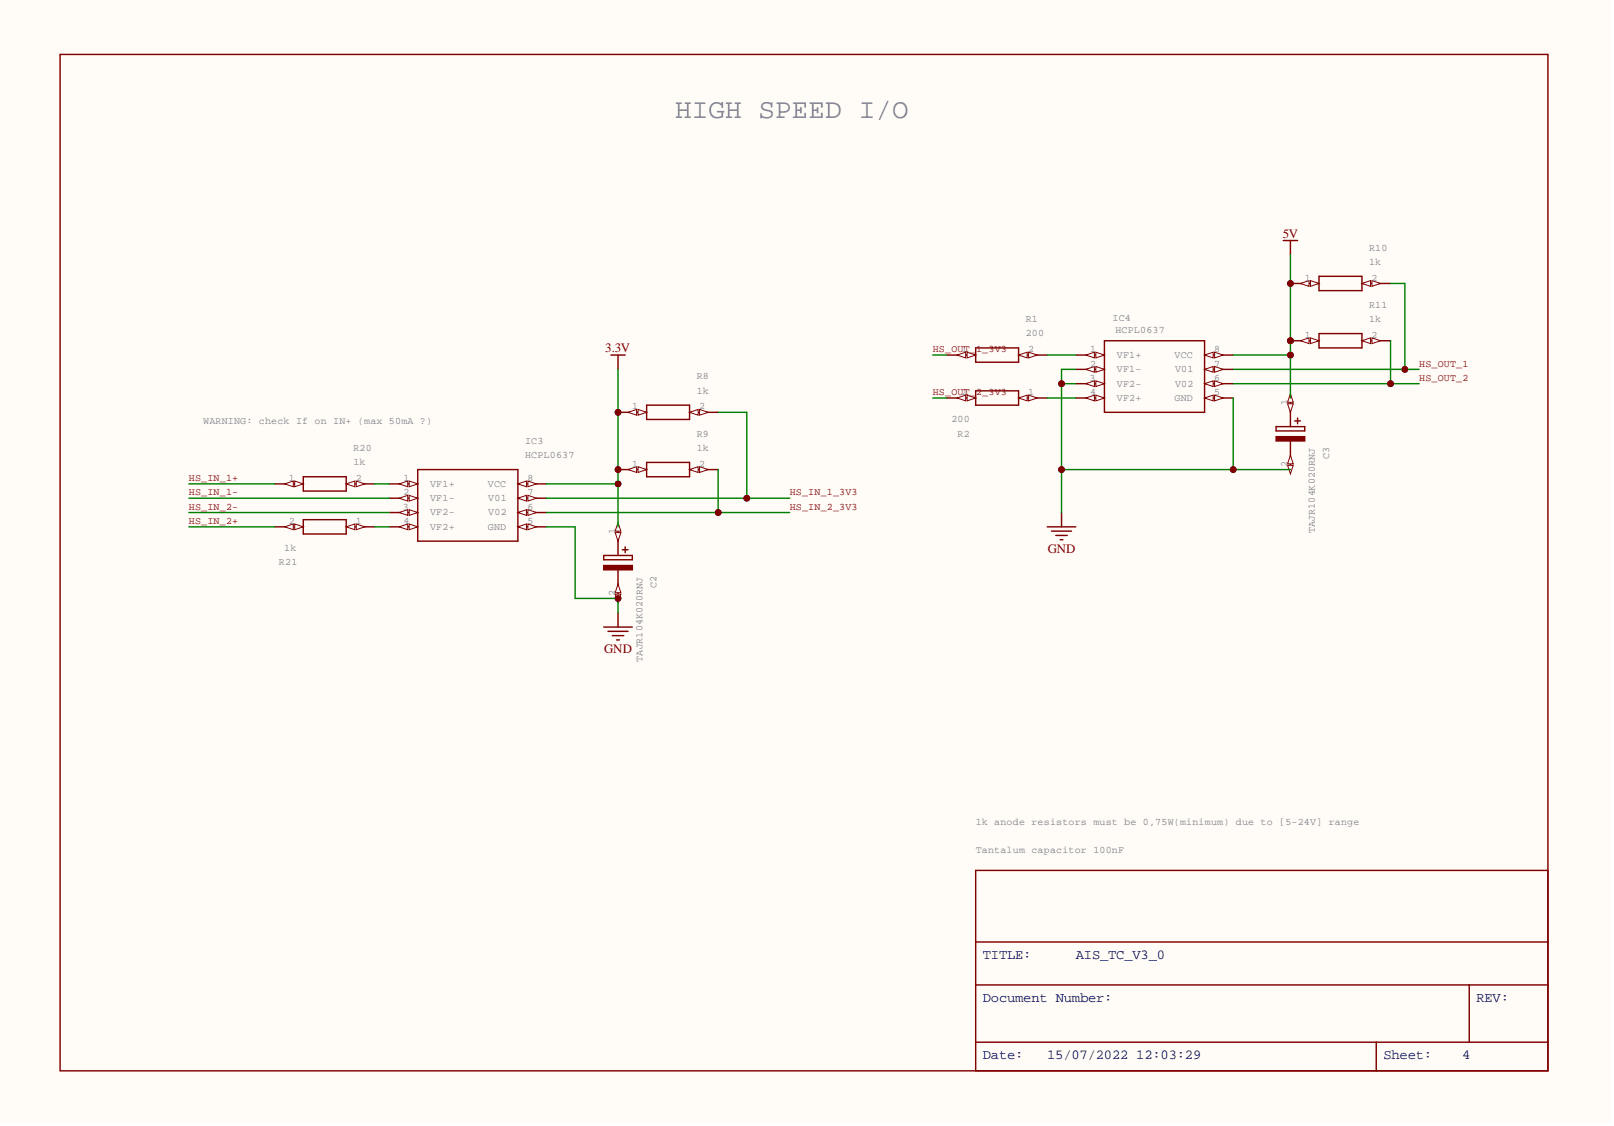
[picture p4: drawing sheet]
<svg xmlns="http://www.w3.org/2000/svg" width="286mm" height="199mm" viewBox="0 0 286 199" stroke-linecap="round" stroke-linejoin="round" font-family="sans-serif">
<defs><g id="words">
<text font-size="4.9" fill="#808080" x="119.5" y="20.9">HIGH SPEED I/O</text>
<g font-size="2.4" fill="#000080">
<text x="174" y="169.8">TITLE:</text>
<text x="190.5" y="169.8">AIS_TC_V3_0</text>
<text x="174" y="177.4">Document Number:</text>
<text x="261.4" y="177.4">REV:</text>
<text x="174" y="187.5">Date:</text>
<text x="185.4" y="187.5">15/07/2022</text>
<text x="201.2" y="187.5">12:03:29</text>
<text x="244.9" y="187.5">Sheet:</text>
<text x="258.9" y="187.5">4</text>
</g>
<g font-size="2.3" fill="#800000">
<text x="227.1" y="42.1">5V</text>
<text x="107.1" y="62.3">3.3V</text>
<text x="185.5" y="97.8">GND</text>
<text x="107" y="115.6">GND</text>
</g>
<g font-size="1.8" fill="#808080">
<text x="242.4" y="44.4">R10</text>
<text x="242.4" y="46.9">1k</text>
<text x="231" y="49.7">1</text>
<text x="242.8" y="49.7">2</text>
<text x="181.6" y="57">R1</text>
<text x="181.6" y="59.6">200</text>
<text x="197" y="56.8">IC4</text>
<text x="197.5" y="58.9">HCPL0637</text>
<text x="231" y="59.8">1</text>
<text x="242.4" y="54.5">R11</text>
<text x="242.4" y="57">1k</text>
<text x="242.8" y="59.8">2</text>
<text x="182" y="62.3">2</text>
<text x="193" y="62.3">1</text>
<text x="193" y="64.9">2</text>
<text x="197.7" y="63.4">VF1+</text>
<text x="197.7" y="65.9">VF1-</text>
<text x="207.9" y="63.4">VCC</text>
<text x="208" y="65.9">V01</text>
<text x="215" y="62.3">8</text>
<text x="215" y="64.9">7</text>
<text x="123.3" y="67.2">R8</text>
<text x="123.3" y="69.7">1k</text>
<text x="182" y="69.9">1</text>
<text x="192.9" y="67.4">3</text>
<text x="193" y="69.9">4</text>
<text x="197.7" y="68.4">VF2-</text>
<text x="197.7" y="71">VF2+</text>
<text x="207.9" y="71">GND</text>
<text x="208" y="68.4">V02</text>
<text x="215" y="67.4">6</text>
<text x="215" y="69.9">5</text>
<text x="228" y="71.7" transform="rotate(-90 228 71.7)">1</text>
<text x="36" y="75">WARNING: check If on IN+ (max 50mA ?)</text>
<text x="112" y="72.5">1</text>
<text x="123.3" y="77.3">R9</text>
<text x="123.8" y="72.5">2</text>
<text x="168.4" y="74.8">200</text>
<text x="169.5" y="77.3">R2</text>
<text x="62.6" y="79.8">R20</text>
<text x="62.6" y="82.4">1k</text>
<text x="93" y="78.6">IC3</text>
<text x="93" y="81.1">HCPL0637</text>
<text x="112" y="82.6">1</text>
<text x="123.3" y="79.8">1k</text>
<text x="123.8" y="82.6">2</text>
<text x="228" y="82.7" transform="rotate(-90 228 82.7)">2</text>
<text x="235.3" y="81.3" transform="rotate(-90 235.3 81.3)">C3</text>
<text x="51.2" y="85.2">1</text>
<text x="63" y="85.2">2</text>
<text x="71.4" y="85.2">1</text>
<text x="71.4" y="87.7">2</text>
<text x="76.2" y="86.2">VF1+</text>
<text x="76.2" y="88.7">VF1-</text>
<text x="86.4" y="86.2">VCC</text>
<text x="86.5" y="88.7">V01</text>
<text x="93.4" y="85.2">8</text>
<text x="93.4" y="87.7">7</text>
<text x="51.2" y="92.8">2</text>
<text x="63" y="92.8">1</text>
<text x="71.3" y="90.2">3</text>
<text x="71.4" y="92.8">4</text>
<text x="76.2" y="91.2">VF2-</text>
<text x="76.2" y="93.8">VF2+</text>
<text x="86.4" y="93.8">GND</text>
<text x="86.5" y="91.2">V02</text>
<text x="93.4" y="90.2">6</text>
<text x="93.4" y="92.8">5</text>
<text x="108.9" y="94.5" transform="rotate(-90 108.9 94.5)">1</text>
<text x="232.8" y="94.4" transform="rotate(-90 232.8 94.4)">TAJR104K020RNJ</text>
<text x="49.4" y="100.1">R21</text>
<text x="50.3" y="97.6">1k</text>
<text x="108.9" y="105.5" transform="rotate(-90 108.9 105.5)">2</text>
<text x="116.3" y="104.1" transform="rotate(-90 116.3 104.1)">C2</text>
<text x="113.7" y="117.2" transform="rotate(-90 113.7 117.2)">TAJR104K020RNJ</text>
<text x="172.7" y="146">1k anode resistors must be 0,75W(minimum) due to [5-24V] range</text>
<text x="172.7" y="151">Tantalum capacitor 100nF</text>
</g>
<g font-size="1.8" fill="#800000">
<text x="165.1" y="62.3">HS_OU1T_</text>
<text x="172.8" y="62.3">1_3V3</text>
<text x="251.3" y="64.9">HS_OUT_1</text>
<text x="165.1" y="69.9">HS_OU2T_</text>
<text x="172.8" y="69.9">2_3V3</text>
<text x="251.3" y="67.4">HS_OUT_2</text>
<text x="33.4" y="87.7">HS_IN_1-</text>
<text x="33.4" y="85.2">HS_IN_1+</text>
<text x="139.8" y="87.7">HS_IN_1_3V3</text>
<text x="33.4" y="90.2">HS_IN_2-</text>
<text x="33.4" y="92.8">HS_IN_2+</text>
<text x="139.8" y="90.2">HS_IN_2_3V3</text>
</g>
</g></defs>
<g fill="#fffcf8">
<path d="M0 0h285.2v198.7h-285.2z" fill-rule="evenodd"/>
<path d="M0 0h285.2v198.7h-285.2z" fill-rule="evenodd"/>
</g>
<circle cx="109.4" cy="105.9" r=".51" fill="#000080"/>
<circle cx="109.4" cy="105.9" r=".51" fill="none" stroke="#000080" stroke-width=".18"/>
<circle cx="109.4" cy="85.7" r=".51" fill="#000080"/>
<circle cx="109.4" cy="85.7" r=".51" fill="none" stroke="#000080" stroke-width=".18"/>
<circle cx="109.4" cy="83.1" r=".51" fill="#000080"/>
<circle cx="109.4" cy="83.1" r=".51" fill="none" stroke="#000080" stroke-width=".18"/>
<circle cx="109.4" cy="73" r=".51" fill="#000080"/>
<circle cx="109.4" cy="73" r=".51" fill="none" stroke="#000080" stroke-width=".18"/>
<circle cx="127.1" cy="90.7" r=".51" fill="#000080"/>
<circle cx="127.1" cy="90.7" r=".51" fill="none" stroke="#000080" stroke-width=".18"/>
<circle cx="132.2" cy="88.2" r=".51" fill="#000080"/>
<circle cx="132.2" cy="88.2" r=".51" fill="none" stroke="#000080" stroke-width=".18"/>
<circle cx="187.9" cy="83.1" r=".51" fill="#000080"/>
<circle cx="187.9" cy="83.1" r=".51" fill="none" stroke="#000080" stroke-width=".18"/>
<circle cx="187.9" cy="67.9" r=".51" fill="#000080"/>
<circle cx="187.9" cy="67.9" r=".51" fill="none" stroke="#000080" stroke-width=".18"/>
<circle cx="218.3" cy="83.1" r=".51" fill="#000080"/>
<circle cx="218.3" cy="83.1" r=".51" fill="none" stroke="#000080" stroke-width=".18"/>
<circle cx="228.5" cy="62.9" r=".51" fill="#000080"/>
<circle cx="228.5" cy="62.9" r=".51" fill="none" stroke="#000080" stroke-width=".18"/>
<circle cx="228.5" cy="60.3" r=".51" fill="#000080"/>
<circle cx="228.5" cy="60.3" r=".51" fill="none" stroke="#000080" stroke-width=".18"/>
<circle cx="228.5" cy="50.2" r=".51" fill="#000080"/>
<circle cx="228.5" cy="50.2" r=".51" fill="none" stroke="#000080" stroke-width=".18"/>
<circle cx="246.2" cy="67.9" r=".51" fill="#000080"/>
<circle cx="246.2" cy="67.9" r=".51" fill="none" stroke="#000080" stroke-width=".18"/>
<circle cx="248.7" cy="65.4" r=".51" fill="#000080"/>
<circle cx="248.7" cy="65.4" r=".51" fill="none" stroke="#000080" stroke-width=".18"/>
<path d="M10.6 9.6h263.5v180h-263.5zM68.9 85.7h5.1M74 83.1h17.7v12.7h-17.7zM172.7 154.1h101.4v35.5h-101.4zM172.7 174.4h101.4M172.7 166.7h101.4M260.1 174.4v10.1M172.7 184.5h101.4M243.7 184.5v5.1" fill="none" stroke="#800000" stroke-width=".25"/>
<path d="M72.4 85.2l1.6 .5-1.6 .5z" fill="#f8fcff"/>
<path d="M72.4 85.2l1.6 .5-1.6 .5z" fill="none" stroke="#800000" stroke-width=".18"/>
<path d="M70.7 85.7l1.5-.5v1z" fill="#f8fcff"/>
<path d="M70.7 85.7l1.5-.5v1z" fill="none" stroke="#800000" stroke-width=".18"/>
<path d="M68.9 88.2h5.1" fill="none" stroke="#800000" stroke-width=".25"/>
<path d="M72.4 87.7l1.6 .5-1.6 .5z" fill="#f8fcff"/>
<path d="M72.4 87.7l1.6 .5-1.6 .5z" fill="none" stroke="#800000" stroke-width=".18"/>
<path d="M70.7 88.2l1.5-.5v1z" fill="#f8fcff"/>
<path d="M70.7 88.2l1.5-.5v1z" fill="none" stroke="#800000" stroke-width=".18"/>
<path d="M68.9 90.7h5.1" fill="none" stroke="#800000" stroke-width=".25"/>
<path d="M72.4 90.2l1.6 .5-1.6 .5z" fill="#f8fcff"/>
<path d="M72.4 90.2l1.6 .5-1.6 .5z" fill="none" stroke="#800000" stroke-width=".18"/>
<path d="M70.7 90.7l1.5-.5v1z" fill="#f8fcff"/>
<path d="M70.7 90.7l1.5-.5v1z" fill="none" stroke="#800000" stroke-width=".18"/>
<path d="M68.9 93.3h5.1" fill="none" stroke="#800000" stroke-width=".25"/>
<path d="M72.4 92.8l1.6 .5-1.6 .5z" fill="#f8fcff"/>
<path d="M72.4 92.8l1.6 .5-1.6 .5z" fill="none" stroke="#800000" stroke-width=".18"/>
<path d="M70.7 93.3l1.5-.5v1z" fill="#f8fcff"/>
<path d="M70.7 93.3l1.5-.5v1z" fill="none" stroke="#800000" stroke-width=".18"/>
<path d="M91.7 85.7h5.1" fill="none" stroke="#800000" stroke-width=".25"/>
<path d="M91.7 85.7l1.5-.5v1z" fill="#f8fcff"/>
<path d="M91.7 85.7l1.5-.5v1z" fill="none" stroke="#800000" stroke-width=".18"/>
<path d="M93.5 85.2l1.5 .5-1.5 .5z" fill="#f8fcff"/>
<path d="M93.5 85.2l1.5 .5-1.5 .5z" fill="none" stroke="#800000" stroke-width=".18"/>
<path d="M91.7 88.2h5.1" fill="none" stroke="#800000" stroke-width=".25"/>
<path d="M91.7 88.2l1.5-.5v1z" fill="#f8fcff"/>
<path d="M91.7 88.2l1.5-.5v1z" fill="none" stroke="#800000" stroke-width=".18"/>
<path d="M93.5 87.7l1.5 .5-1.5 .5z" fill="#f8fcff"/>
<path d="M93.5 87.7l1.5 .5-1.5 .5z" fill="none" stroke="#800000" stroke-width=".18"/>
<path d="M91.7 90.7h5.1" fill="none" stroke="#800000" stroke-width=".25"/>
<path d="M91.7 90.7l1.5-.5v1z" fill="#f8fcff"/>
<path d="M91.7 90.7l1.5-.5v1z" fill="none" stroke="#800000" stroke-width=".18"/>
<path d="M93.5 90.2l1.5 .5-1.5 .5z" fill="#f8fcff"/>
<path d="M93.5 90.2l1.5 .5-1.5 .5z" fill="none" stroke="#800000" stroke-width=".18"/>
<path d="M91.7 93.3h5.1" fill="none" stroke="#800000" stroke-width=".25"/>
<path d="M91.7 93.3l1.5-.5v1z" fill="#f8fcff"/>
<path d="M91.7 93.3l1.5-.5v1z" fill="none" stroke="#800000" stroke-width=".18"/>
<path d="M93.5 92.8l1.5 .5-1.5 .5z" fill="#f8fcff"/>
<path d="M93.5 92.8l1.5 .5-1.5 .5z" fill="none" stroke="#800000" stroke-width=".18"/>
<path d="M190.5 62.9h5M195.5 60.3h17.8v12.7h-17.8z" fill="none" stroke="#800000" stroke-width=".25"/>
<path d="M194 62.3l1.5 .6-1.5 .5z" fill="#f8fcff"/>
<path d="M194 62.3l1.5 .6-1.5 .5z" fill="none" stroke="#800000" stroke-width=".18"/>
<path d="M192.2 62.9l1.6-.6v1.1z" fill="#f8fcff"/>
<path d="M192.2 62.9l1.6-.6v1.1z" fill="none" stroke="#800000" stroke-width=".18"/>
<path d="M190.5 65.4h5" fill="none" stroke="#800000" stroke-width=".25"/>
<path d="M194 64.9l1.5 .5-1.5 .5z" fill="#f8fcff"/>
<path d="M194 64.9l1.5 .5-1.5 .5z" fill="none" stroke="#800000" stroke-width=".18"/>
<path d="M192.2 65.4l1.6-.5v1z" fill="#f8fcff"/>
<path d="M192.2 65.4l1.6-.5v1z" fill="none" stroke="#800000" stroke-width=".18"/>
<path d="M190.5 67.9h5" fill="none" stroke="#800000" stroke-width=".25"/>
<path d="M194 67.4l1.5 .5-1.5 .5z" fill="#f8fcff"/>
<path d="M194 67.4l1.5 .5-1.5 .5z" fill="none" stroke="#800000" stroke-width=".18"/>
<path d="M192.2 67.9l1.6-.5v1z" fill="#f8fcff"/>
<path d="M192.2 67.9l1.6-.5v1z" fill="none" stroke="#800000" stroke-width=".18"/>
<path d="M190.5 70.5h5" fill="none" stroke="#800000" stroke-width=".25"/>
<path d="M194 69.9l1.5 .6-1.5 .5z" fill="#f8fcff"/>
<path d="M194 69.9l1.5 .6-1.5 .5z" fill="none" stroke="#800000" stroke-width=".18"/>
<path d="M192.2 70.5l1.6-.6v1.1z" fill="#f8fcff"/>
<path d="M192.2 70.5l1.6-.6v1.1z" fill="none" stroke="#800000" stroke-width=".18"/>
<path d="M213.3 62.9h5" fill="none" stroke="#800000" stroke-width=".25"/>
<path d="M213.3 62.9l1.5-.6v1.1z" fill="#f8fcff"/>
<path d="M213.3 62.9l1.5-.6v1.1z" fill="none" stroke="#800000" stroke-width=".18"/>
<path d="M215 62.3l1.6 .6-1.6 .5z" fill="#f8fcff"/>
<path d="M215 62.3l1.6 .6-1.6 .5z" fill="none" stroke="#800000" stroke-width=".18"/>
<path d="M213.3 65.4h5" fill="none" stroke="#800000" stroke-width=".25"/>
<path d="M213.3 65.4l1.5-.5v1z" fill="#f8fcff"/>
<path d="M213.3 65.4l1.5-.5v1z" fill="none" stroke="#800000" stroke-width=".18"/>
<path d="M215 64.9l1.6 .5-1.6 .5z" fill="#f8fcff"/>
<path d="M215 64.9l1.6 .5-1.6 .5z" fill="none" stroke="#800000" stroke-width=".18"/>
<path d="M213.3 67.9h5" fill="none" stroke="#800000" stroke-width=".25"/>
<path d="M213.3 67.9l1.5-.5v1z" fill="#f8fcff"/>
<path d="M213.3 67.9l1.5-.5v1z" fill="none" stroke="#800000" stroke-width=".18"/>
<path d="M215 67.4l1.6 .5-1.6 .5z" fill="#f8fcff"/>
<path d="M215 67.4l1.6 .5-1.6 .5z" fill="none" stroke="#800000" stroke-width=".18"/>
<path d="M213.3 70.5h5" fill="none" stroke="#800000" stroke-width=".25"/>
<path d="M213.3 70.5l1.5-.6v1.1z" fill="#f8fcff"/>
<path d="M213.3 70.5l1.5-.6v1.1z" fill="none" stroke="#800000" stroke-width=".18"/>
<path d="M215 69.9l1.6 .6-1.6 .5z" fill="#f8fcff"/>
<path d="M215 69.9l1.6 .6-1.6 .5z" fill="none" stroke="#800000" stroke-width=".18"/>
<path d="M106.9 98.3h5.1v.8h-5.1zM109.4 95.8v2.5M110.2 97.3h1M110.7 96.8v1M109.4 100.9v2.5" fill="none" stroke="#800000" stroke-width=".25"/>
<path d="M106.9 100.1h5.1v.8h-5.1z" fill-rule="evenodd" fill="#800000"/>
<path d="M109.4 93.3v2.5M106.9 100.1h5.1v.8h-5.1z" fill="none" stroke="#800000" stroke-width=".25"/>
<path d="M108.9 94.3h1l-.5 1.5z" fill="#f8fcff"/>
<path d="M108.9 94.3h1l-.5 1.5z" fill="none" stroke="#800000" stroke-width=".18"/>
<path d="M109.4 92.5l.5 1.5h-1z" fill="#f8fcff"/>
<path d="M109.4 92.5l.5 1.5h-1z" fill="none" stroke="#800000" stroke-width=".18"/>
<path d="M109.4 103.4v2.5" fill="none" stroke="#800000" stroke-width=".25"/>
<path d="M109.4 103.4l.5 1.5h-1z" fill="#f8fcff"/>
<path d="M109.4 103.4l.5 1.5h-1z" fill="none" stroke="#800000" stroke-width=".18"/>
<path d="M108.9 105.2h1l-.5 1.5z" fill="#f8fcff"/>
<path d="M108.9 105.2h1l-.5 1.5z" fill="none" stroke="#800000" stroke-width=".18"/>
<path d="M109.4 73h5.1M114.5 71.7h7.6v2.6h-7.6z" fill="none" stroke="#800000" stroke-width=".25"/>
<path d="M113 72.5l1.5 .5-1.5 .5z" fill="#f8fcff"/>
<path d="M113 72.5l1.5 .5-1.5 .5z" fill="none" stroke="#800000" stroke-width=".18"/>
<path d="M111.2 73l1.5-.5v1z" fill="#f8fcff"/>
<path d="M111.2 73l1.5-.5v1z" fill="none" stroke="#800000" stroke-width=".18"/>
<path d="M122.1 73h5" fill="none" stroke="#800000" stroke-width=".25"/>
<path d="M122.1 73l1.5-.5v1z" fill="#f8fcff"/>
<path d="M122.1 73l1.5-.5v1z" fill="none" stroke="#800000" stroke-width=".18"/>
<path d="M123.9 72.5l1.5 .5-1.5 .5z" fill="#f8fcff"/>
<path d="M123.9 72.5l1.5 .5-1.5 .5z" fill="none" stroke="#800000" stroke-width=".18"/>
<path d="M109.4 83.1h5.1M114.5 81.9h7.6v2.5h-7.6z" fill="none" stroke="#800000" stroke-width=".25"/>
<path d="M113 82.6l1.5 .5-1.5 .5z" fill="#f8fcff"/>
<path d="M113 82.6l1.5 .5-1.5 .5z" fill="none" stroke="#800000" stroke-width=".18"/>
<path d="M111.2 83.1l1.5-.5v1z" fill="#f8fcff"/>
<path d="M111.2 83.1l1.5-.5v1z" fill="none" stroke="#800000" stroke-width=".18"/>
<path d="M122.1 83.1h5" fill="none" stroke="#800000" stroke-width=".25"/>
<path d="M122.1 83.1l1.5-.5v1z" fill="#f8fcff"/>
<path d="M122.1 83.1l1.5-.5v1z" fill="none" stroke="#800000" stroke-width=".18"/>
<path d="M123.9 82.6l1.5 .5-1.5 .5z" fill="#f8fcff"/>
<path d="M123.9 82.6l1.5 .5-1.5 .5z" fill="none" stroke="#800000" stroke-width=".18"/>
<path d="M167.7 62.9h5M172.7 61.6h7.6v2.5h-7.6z" fill="none" stroke="#800000" stroke-width=".25"/>
<path d="M171.2 62.3l1.5 .6-1.5 .5z" fill="#f8fcff"/>
<path d="M171.2 62.3l1.5 .6-1.5 .5z" fill="none" stroke="#800000" stroke-width=".18"/>
<path d="M169.4 62.9l1.6-.6v1.1z" fill="#f8fcff"/>
<path d="M169.4 62.9l1.6-.6v1.1z" fill="none" stroke="#800000" stroke-width=".18"/>
<path d="M180.3 62.9h5.1" fill="none" stroke="#800000" stroke-width=".25"/>
<path d="M180.3 62.9l1.6-.6v1.1z" fill="#f8fcff"/>
<path d="M180.3 62.9l1.6-.6v1.1z" fill="none" stroke="#800000" stroke-width=".18"/>
<path d="M182.1 62.3l1.5 .6-1.5 .5z" fill="#f8fcff"/>
<path d="M182.1 62.3l1.5 .6-1.5 .5z" fill="none" stroke="#800000" stroke-width=".18"/>
<path d="M172.7 69.2h7.6v2.5h-7.6zM180.3 70.5h5.1" fill="none" stroke="#800000" stroke-width=".25"/>
<path d="M180.3 70.5l1.6-.6v1.1z" fill="#f8fcff"/>
<path d="M180.3 70.5l1.6-.6v1.1z" fill="none" stroke="#800000" stroke-width=".18"/>
<path d="M182.1 69.9l1.5 .6-1.5 .5z" fill="#f8fcff"/>
<path d="M182.1 69.9l1.5 .6-1.5 .5z" fill="none" stroke="#800000" stroke-width=".18"/>
<path d="M167.7 70.5h5" fill="none" stroke="#800000" stroke-width=".25"/>
<path d="M171.2 69.9l1.5 .6-1.5 .5z" fill="#f8fcff"/>
<path d="M171.2 69.9l1.5 .6-1.5 .5z" fill="none" stroke="#800000" stroke-width=".18"/>
<path d="M169.4 70.5l1.6-.6v1.1z" fill="#f8fcff"/>
<path d="M169.4 70.5l1.6-.6v1.1z" fill="none" stroke="#800000" stroke-width=".18"/>
<path d="M228.5 50.2h5M233.5 48.9h7.6v2.5h-7.6z" fill="none" stroke="#800000" stroke-width=".25"/>
<path d="M232 49.7l1.5 .5-1.5 .5z" fill="#f8fcff"/>
<path d="M232 49.7l1.5 .5-1.5 .5z" fill="none" stroke="#800000" stroke-width=".18"/>
<path d="M230.2 50.2l1.6-.5v1z" fill="#f8fcff"/>
<path d="M230.2 50.2l1.6-.5v1z" fill="none" stroke="#800000" stroke-width=".18"/>
<path d="M241.1 50.2h5.1" fill="none" stroke="#800000" stroke-width=".25"/>
<path d="M241.1 50.2l1.5-.5v1z" fill="#f8fcff"/>
<path d="M241.1 50.2l1.5-.5v1z" fill="none" stroke="#800000" stroke-width=".18"/>
<path d="M242.9 49.7l1.5 .5-1.5 .5z" fill="#f8fcff"/>
<path d="M242.9 49.7l1.5 .5-1.5 .5z" fill="none" stroke="#800000" stroke-width=".18"/>
<path d="M233.5 59h7.6v2.6h-7.6zM228.5 60.3h5" fill="none" stroke="#800000" stroke-width=".25"/>
<path d="M232 59.8l1.5 .5-1.5 .5z" fill="#f8fcff"/>
<path d="M232 59.8l1.5 .5-1.5 .5z" fill="none" stroke="#800000" stroke-width=".18"/>
<path d="M230.2 60.3l1.6-.5v1z" fill="#f8fcff"/>
<path d="M230.2 60.3l1.6-.5v1z" fill="none" stroke="#800000" stroke-width=".18"/>
<path d="M241.1 60.3h5.1" fill="none" stroke="#800000" stroke-width=".25"/>
<path d="M241.1 60.3l1.5-.5v1z" fill="#f8fcff"/>
<path d="M241.1 60.3l1.5-.5v1z" fill="none" stroke="#800000" stroke-width=".18"/>
<path d="M242.9 59.8l1.5 .5-1.5 .5z" fill="#f8fcff"/>
<path d="M242.9 59.8l1.5 .5-1.5 .5z" fill="none" stroke="#800000" stroke-width=".18"/>
<path d="M225.9 75.5h5.1v.8h-5.1zM228.5 73v2.5M228.5 78.1v2.5M229.2 74.5h1M229.7 74v1" fill="none" stroke="#800000" stroke-width=".25"/>
<path d="M225.9 77.3h5.1v.8h-5.1z" fill-rule="evenodd" fill="#800000"/>
<path d="M225.9 77.3h5.1v.8h-5.1zM228.5 70.5v2.5" fill="none" stroke="#800000" stroke-width=".25"/>
<path d="M228 71.5h1l-.5 1.5z" fill="#f8fcff"/>
<path d="M228 71.5h1l-.5 1.5z" fill="none" stroke="#800000" stroke-width=".18"/>
<path d="M228.5 69.7l.5 1.5h-1z" fill="#f8fcff"/>
<path d="M228.5 69.7l.5 1.5h-1z" fill="none" stroke="#800000" stroke-width=".18"/>
<path d="M228.5 80.6v2.5" fill="none" stroke="#800000" stroke-width=".25"/>
<path d="M228.5 80.6l.5 1.5h-1z" fill="#f8fcff"/>
<path d="M228.5 80.6l.5 1.5h-1z" fill="none" stroke="#800000" stroke-width=".18"/>
<path d="M228 82.4h1l-.5 1.5z" fill="#f8fcff"/>
<path d="M228 82.4h1l-.5 1.5z" fill="none" stroke="#800000" stroke-width=".18"/>
<path d="M48.6 85.7h5.1M53.7 84.4h7.6v2.5h-7.6z" fill="none" stroke="#800000" stroke-width=".25"/>
<path d="M52.2 85.2l1.5 .5-1.5 .5z" fill="#f8fcff"/>
<path d="M52.2 85.2l1.5 .5-1.5 .5z" fill="none" stroke="#800000" stroke-width=".18"/>
<path d="M50.4 85.7l1.5-.5v1z" fill="#f8fcff"/>
<path d="M50.4 85.7l1.5-.5v1z" fill="none" stroke="#800000" stroke-width=".18"/>
<path d="M61.3 85.7h5.1" fill="none" stroke="#800000" stroke-width=".25"/>
<path d="M61.3 85.7l1.5-.5v1z" fill="#f8fcff"/>
<path d="M61.3 85.7l1.5-.5v1z" fill="none" stroke="#800000" stroke-width=".18"/>
<path d="M63.1 85.2l1.5 .5-1.5 .5z" fill="#f8fcff"/>
<path d="M63.1 85.2l1.5 .5-1.5 .5z" fill="none" stroke="#800000" stroke-width=".18"/>
<path d="M53.7 92h7.6v2.5h-7.6zM61.3 93.3h5.1" fill="none" stroke="#800000" stroke-width=".25"/>
<path d="M61.3 93.3l1.5-.5v1z" fill="#f8fcff"/>
<path d="M61.3 93.3l1.5-.5v1z" fill="none" stroke="#800000" stroke-width=".18"/>
<path d="M63.1 92.8l1.5 .5-1.5 .5z" fill="#f8fcff"/>
<path d="M63.1 92.8l1.5 .5-1.5 .5z" fill="none" stroke="#800000" stroke-width=".18"/>
<path d="M48.6 93.3h5.1" fill="none" stroke="#800000" stroke-width=".25"/>
<path d="M52.2 92.8l1.5 .5-1.5 .5z" fill="#f8fcff"/>
<path d="M52.2 92.8l1.5 .5-1.5 .5z" fill="none" stroke="#800000" stroke-width=".18"/>
<path d="M50.4 93.3l1.5-.5v1z" fill="#f8fcff"/>
<path d="M50.4 93.3l1.5-.5v1z" fill="none" stroke="#800000" stroke-width=".18"/>
<g fill="none" stroke="#800000" stroke-width=".25">
<path d="M227.2 42.6h2.5M228.5 42.6v2.5M108.2 62.9h2.5M109.4 62.9v2.5M185.4 93.3h5.1M186.2 94h3.5M186.9 94.8h2M187.7 95.5h.5M187.9 90.7v2.6M106.9 111h5.1M107.6 111.8h3.6M108.4 112.5h2"/>
<path d="M109.2 113.3h.5M109.4 108.5v2.5"/>
</g>
<path d="M96.8 93.3h5v12.6h7.6v2.6" fill="none" stroke="#008000" stroke-width=".25"/>
<circle cx="109.4" cy="105.9" r=".51" fill="#800000"/>
<circle cx="109.4" cy="105.9" r=".51" fill="none" stroke="#800000" stroke-width=".18"/>
<path d="M187.9 67.9h2.6M190.5 65.4h-2.6v25.3M218.3 70.5v12.6M187.9 83.1h40.6" fill="none" stroke="#008000" stroke-width=".25"/>
<circle cx="187.9" cy="67.9" r=".51" fill="#800000"/>
<circle cx="187.9" cy="67.9" r=".51" fill="none" stroke="#800000" stroke-width=".18"/>
<circle cx="187.9" cy="83.1" r=".51" fill="#800000"/>
<circle cx="187.9" cy="83.1" r=".51" fill="none" stroke="#800000" stroke-width=".18"/>
<circle cx="218.3" cy="83.1" r=".51" fill="#800000"/>
<circle cx="218.3" cy="83.1" r=".51" fill="none" stroke="#800000" stroke-width=".18"/>
<path d="M109.4 65.4v27.9M96.8 85.7h12.6" fill="none" stroke="#008000" stroke-width=".25"/>
<circle cx="109.4" cy="73" r=".51" fill="#800000"/>
<circle cx="109.4" cy="73" r=".51" fill="none" stroke="#800000" stroke-width=".18"/>
<circle cx="109.4" cy="83.1" r=".51" fill="#800000"/>
<circle cx="109.4" cy="83.1" r=".51" fill="none" stroke="#800000" stroke-width=".18"/>
<circle cx="109.4" cy="85.7" r=".51" fill="#800000"/>
<circle cx="109.4" cy="85.7" r=".51" fill="none" stroke="#800000" stroke-width=".18"/>
<path d="M127.1 73h5.1v15.2M96.8 88.2h43" fill="none" stroke="#008000" stroke-width=".25"/>
<circle cx="132.2" cy="88.2" r=".51" fill="#800000"/>
<circle cx="132.2" cy="88.2" r=".51" fill="none" stroke="#800000" stroke-width=".18"/>
<path d="M96.8 90.7h43M127.1 83.1v7.6" fill="none" stroke="#008000" stroke-width=".25"/>
<circle cx="127.1" cy="90.7" r=".51" fill="#800000"/>
<circle cx="127.1" cy="90.7" r=".51" fill="none" stroke="#800000" stroke-width=".18"/>
<path d="M228.5 45.1v25.4M185.4 70.5h5.1M185.4 62.9h5.1M218.3 62.9h10.2M33.4 90.7h35.5M33.4 88.2h35.5" fill="none" stroke="#008000" stroke-width=".25"/>
<circle cx="228.5" cy="50.2" r=".51" fill="#800000"/>
<circle cx="228.5" cy="50.2" r=".51" fill="none" stroke="#800000" stroke-width=".18"/>
<circle cx="228.5" cy="60.3" r=".51" fill="#800000"/>
<circle cx="228.5" cy="60.3" r=".51" fill="none" stroke="#800000" stroke-width=".18"/>
<circle cx="228.5" cy="60.3" r=".51" fill="#800000"/>
<circle cx="228.5" cy="60.3" r=".51" fill="none" stroke="#800000" stroke-width=".18"/>
<circle cx="228.5" cy="62.9" r=".51" fill="#800000"/>
<circle cx="228.5" cy="62.9" r=".51" fill="none" stroke="#800000" stroke-width=".18"/>
<path d="M246.2 50.2h2.5v15.2M165.1 62.9h2.6M165.1 70.5h2.6M218.3 65.4h33" fill="none" stroke="#008000" stroke-width=".25"/>
<circle cx="248.7" cy="65.4" r=".51" fill="#800000"/>
<circle cx="248.7" cy="65.4" r=".51" fill="none" stroke="#800000" stroke-width=".18"/>
<path d="M218.3 67.9h33M246.2 60.3v7.6" fill="none" stroke="#008000" stroke-width=".25"/>
<circle cx="246.2" cy="67.9" r=".51" fill="#800000"/>
<circle cx="246.2" cy="67.9" r=".51" fill="none" stroke="#800000" stroke-width=".18"/>
<path d="M33.4 93.3h15.2M33.4 85.7h15.2M66.4 93.3h2.5M66.4 85.7h2.5" fill="none" stroke="#008000" stroke-width=".25"/>
<use href="#words"/>
</svg>
